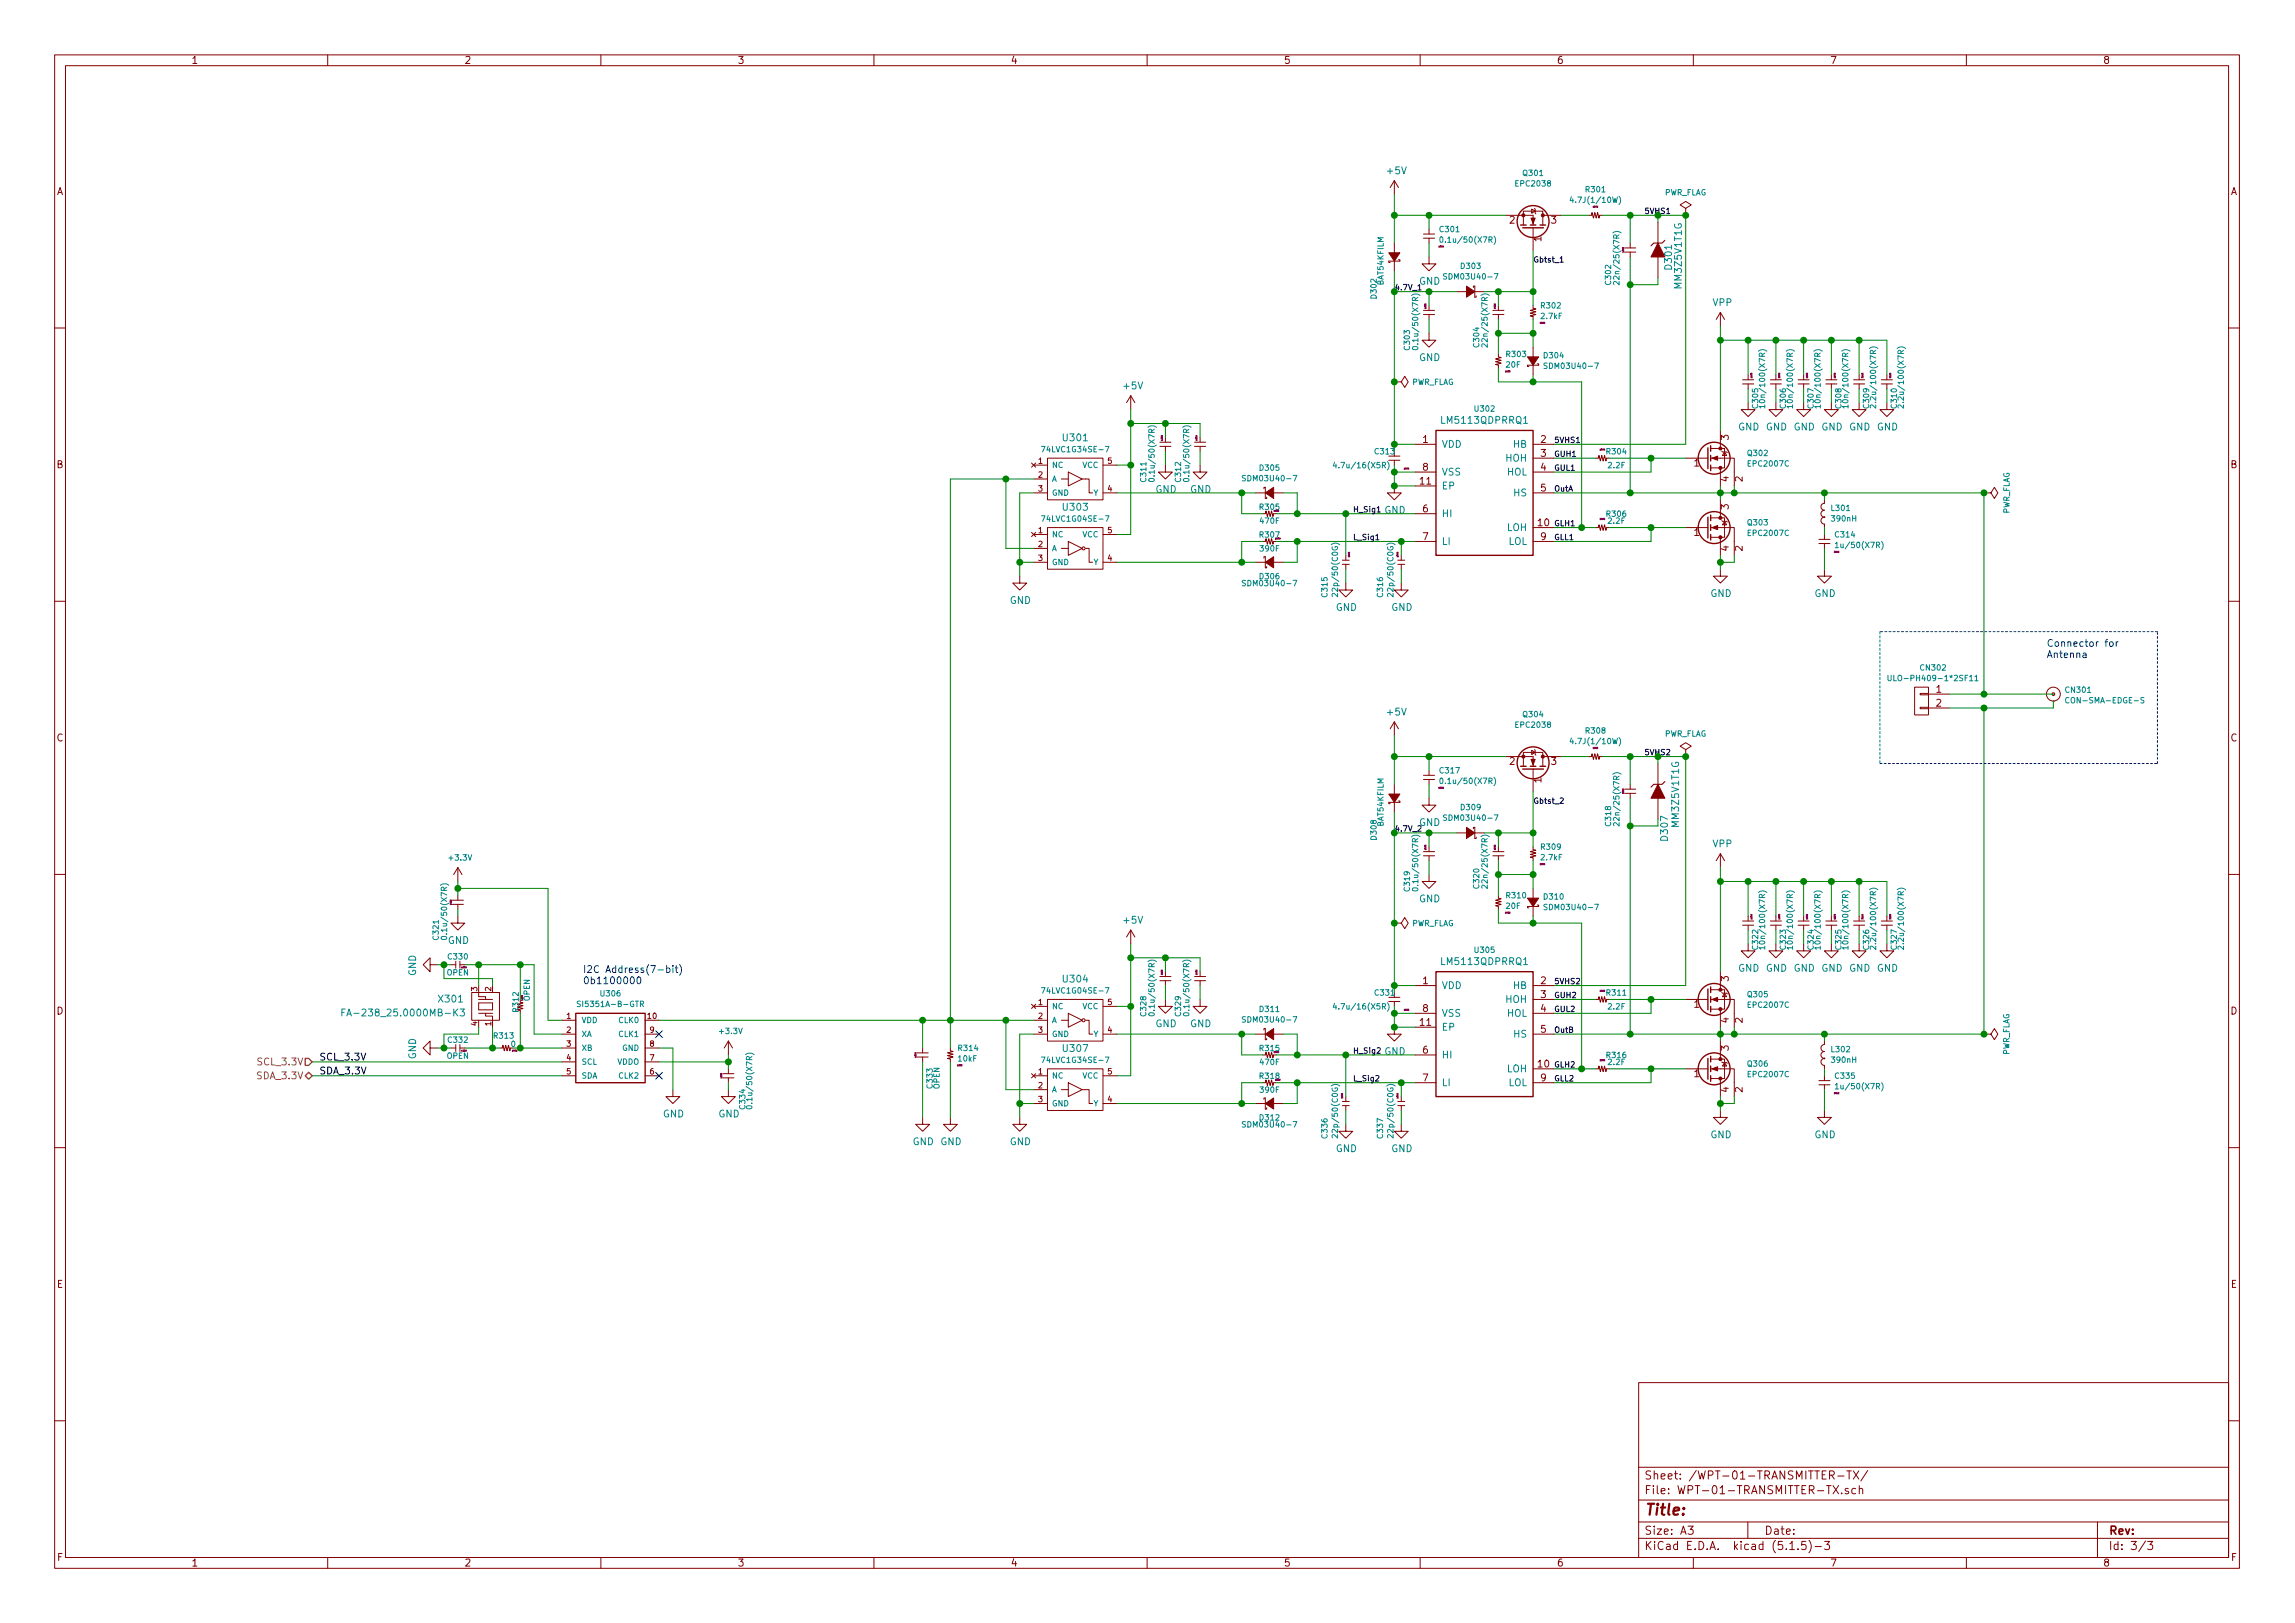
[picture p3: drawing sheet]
<svg xmlns="http://www.w3.org/2000/svg" width="420mm" height="297mm" viewBox="0 0 420 297" stroke-linecap="round" stroke-linejoin="round" font-family="sans-serif">
<defs><g id="words">
<text font-size="2.8" fill="#840000" x="301" y="277.3">Title:</text>
<g font-size="2.1" fill="#840000">
<text x="301" y="273.5">File: WPT-01-TRANSMITTER-TX.sch</text>
<text x="301" y="270.8">Sheet: /WPT-01-TRANSMITTER-TX/</text>
<text x="301" y="280.9">Size: A3</text>
<text x="323" y="280.9">Date:</text>
<text x="386" y="280.9">Rev:</text>
<text x="301" y="283.7">KiCad E.D.A. kicad (5.1.5)-3</text>
<text x="386" y="283.7">Id: 3/3</text>
</g>
<g font-size="1.8" fill="#840000">
<text x="35" y="11.7">1</text>
<text x="85" y="11.7">2</text>
<text x="135" y="11.7">3</text>
<text x="185" y="11.7">4</text>
<text x="235" y="11.7">5</text>
<text x="285" y="11.7">6</text>
<text x="335" y="11.7">7</text>
<text x="385" y="11.7">8</text>
<text x="10.4" y="35.7">A</text>
<text x="408.4" y="35.7">A</text>
<text x="276.4" y="40.9">2</text>
<text x="284" y="40.9">3</text>
<text x="282.2" y="44.2" transform="rotate(-90 282.2 44.2)">1</text>
<text x="260.5" y="81.1">1</text>
<text x="282.1" y="81.1">2</text>
<text x="282.1" y="83.6">3</text>
<text x="316.5" y="80.5" transform="rotate(-90 316.5 80.5)">3</text>
<text x="10.4" y="85.7">B</text>
<text x="260" y="88.7">11</text>
<text x="260.5" y="86.1">8</text>
<text x="282.1" y="86.1">4</text>
<text x="282.1" y="90">5</text>
<text x="310.2" y="85.4">1</text>
<text x="316.5" y="88.1" transform="rotate(-90 316.5 88.1)">4</text>
<text x="319" y="88.1" transform="rotate(-90 319 88.1)">2</text>
<text x="408.4" y="85.7">B</text>
<text x="260.5" y="93.8">6</text>
<text x="316.5" y="93.2" transform="rotate(-90 316.5 93.2)">3</text>
<text x="260.5" y="98.8">7</text>
<text x="281.6" y="96.3">10</text>
<text x="282.1" y="98.8">9</text>
<text x="310.2" y="98.1">1</text>
<text x="316.5" y="100.8" transform="rotate(-90 316.5 100.8)">4</text>
<text x="319" y="100.8" transform="rotate(-90 319 100.8)">2</text>
<text x="354.5" y="126.8">1</text>
<text x="354.5" y="129.3">2</text>
<text x="10.4" y="135.7">C</text>
<text x="408.4" y="135.7">C</text>
<text x="276.4" y="140">2</text>
<text x="282.2" y="143.3" transform="rotate(-90 282.2 143.3)">1</text>
<text x="284" y="140">3</text>
<text x="316.5" y="179.6" transform="rotate(-90 316.5 179.6)">3</text>
<text x="10.4" y="185.7">D</text>
<text x="260.5" y="180.1">1</text>
<text x="260.5" y="185.2">8</text>
<text x="282.1" y="180.1">2</text>
<text x="282.1" y="182.7">3</text>
<text x="282.1" y="185.2">4</text>
<text x="310.2" y="184.4">1</text>
<text x="408.4" y="185.7">D</text>
<text x="260" y="187.7">11</text>
<text x="282.1" y="189">5</text>
<text x="316.5" y="187.2" transform="rotate(-90 316.5 187.2)">4</text>
<text x="319" y="187.2" transform="rotate(-90 319 187.2)">2</text>
<text x="260.5" y="192.8">6</text>
<text x="260.5" y="197.9">7</text>
<text x="281.6" y="195.4">10</text>
<text x="282.1" y="197.9">9</text>
<text x="310.2" y="197.1">1</text>
<text x="316.5" y="192.3" transform="rotate(-90 316.5 192.3)">3</text>
<text x="316.5" y="199.9" transform="rotate(-90 316.5 199.9)">4</text>
<text x="319" y="199.9" transform="rotate(-90 319 199.9)">2</text>
<text x="10.4" y="235.7">E</text>
<text x="408.4" y="235.7">E</text>
<text x="10.5" y="285.7">F</text>
<text x="35" y="286.7">1</text>
<text x="85" y="286.7">2</text>
<text x="135" y="286.7">3</text>
<text x="185" y="286.7">4</text>
<text x="235" y="286.7">5</text>
<text x="285" y="286.7">6</text>
<text x="335" y="286.7">7</text>
<text x="385" y="286.7">8</text>
<text x="408.5" y="285.7">F</text>
</g>
<g font-size="1.8" fill="#008484">
<text x="254.1" y="31.9">+5V</text>
<text x="259.8" y="52.1">GND</text>
<text x="306.1" y="49.2" transform="rotate(-90 306.1 49.2)">D301</text>
<text x="307.9" y="52.7" transform="rotate(-90 307.9 52.7)">MM3Z5V1T1G</text>
<text x="313.6" y="56">VPP</text>
<text x="205.8" y="71.3">+5V</text>
<text x="259.8" y="66.1">GND</text>
<text x="264.2" y="77.6">LM5113QDPRRQ1</text>
<text x="194.7" y="80.8">U301</text>
<text x="263.9" y="82">VDD</text>
<text x="277.1" y="82">HB</text>
<text x="318.2" y="78.8">GND GND GND GND GND GND</text>
<text x="263.9" y="89.6">EP</text>
<text x="263.9" y="87">VSS</text>
<text x="275.7" y="84.5">HOH</text>
<text x="275.9" y="87">HOL</text>
<text x="194.7" y="93.5">U303</text>
<text x="211.5" y="90.2">GND</text>
<text x="217.9" y="90.2">GND</text>
<text x="253.4" y="94">GND</text>
<text x="263.9" y="94.7">HI</text>
<text x="277.2" y="90.8">HS</text>
<text x="263.9" y="99.7">LI</text>
<text x="275.9" y="97.2">LOH</text>
<text x="276.1" y="99.7">LOL</text>
<text x="184.9" y="110.5">GND</text>
<text x="244.6" y="111.8">GND</text>
<text x="254.7" y="111.8">GND</text>
<text x="313.1" y="109.3">GND</text>
<text x="332.2" y="109.3">GND</text>
<text x="254.1" y="130.9">+5V</text>
<text x="259.8" y="151.2">GND</text>
<text x="307.4" y="151.2" transform="rotate(-90 307.4 151.2)">MM3Z5V1T1G</text>
<text x="313.6" y="155.1">VPP</text>
<text x="259.8" y="165.1">GND</text>
<text x="82" y="172.8">GND</text>
<text x="205.8" y="169">+5V</text>
<text x="76.2" y="178.6" transform="rotate(-90 76.2 178.6)">GND</text>
<text x="194.7" y="179.8">U304</text>
<text x="264.2" y="176.6">LM5113QDPRRQ1</text>
<text x="318.2" y="177.8">GND GND GND GND GND GND</text>
<text x="80.4" y="183.5">X301</text>
<text x="263.9" y="181">VDD</text>
<text x="275.7" y="183.6">HOH</text>
<text x="277.1" y="181">HB</text>
<text x="64.4" y="186">FA-238_25.0000MB-K3</text>
<text x="211.5" y="188">GND</text>
<text x="217.9" y="188">GND</text>
<text x="263.9" y="188.6">EP</text>
<text x="263.9" y="186.1">VSS</text>
<text x="275.9" y="186.1">HOL</text>
<text x="277.2" y="189.9">HS</text>
<text x="76.2" y="193.9" transform="rotate(-90 76.2 193.9)">GND</text>
<text x="194.7" y="192.5">U307</text>
<text x="253.4" y="193.1">GND</text>
<text x="263.9" y="193.7">HI</text>
<text x="275.9" y="196.3">LOH</text>
<text x="263.9" y="198.8">LI</text>
<text x="276.1" y="198.8">LOL</text>
<text x="121.4" y="204.5">GND</text>
<text x="131.5" y="204.5">GND</text>
<text x="167.1" y="209.6">GND GND</text>
<text x="184.9" y="209.6">GND</text>
<text x="313.1" y="208.3">GND</text>
<text x="332.2" y="208.3">GND</text>
<text x="244.6" y="210.9">GND</text>
<text x="254.7" y="210.9">GND</text>
</g>
<g font-size="1.8" fill="#0000c2">
<text x="374.6" y="118.4">Connector for</text>
<text x="374.6" y="120.4">Antenna</text>
<text x="106.7" y="178.1">I2C Address(7-bit)</text>
<text x="106.7" y="180.1">0b1100000</text>
</g>
<text font-size="1.8" fill="#008400" x="305.4" y="153.8" transform="rotate(-90 305.4 153.8)">D307</text>
<g font-size="1.8" fill="#848400">
<text x="47.3" y="197.5">SDA_3.3V</text>
<text x="47.5" y="195">SCL_3.3V</text>
</g>
<g font-size="1.8">
<text x="58.4" y="196.6">SDA_3.3V</text>
<text x="58.4" y="194.1">SCL_3.3V</text>
</g>
<g font-size="1.4" fill="#008484">
<text x="277.6" y="34.1">EPC2038</text>
<text x="278.9" y="32.2">Q301</text>
<text x="290.4" y="35.2">R301</text>
<text x="304.6" y="35.7">PWR_FLAG</text>
<text x="288.2" y="37.1">4.7J(1/10W)</text>
<text x="263.7" y="42.5">C301</text>
<text x="264.5" y="44.4">0.1u/50(X7R)</text>
<text x="253.3" y="52.2" transform="rotate(-90 253.3 52.2)">BAT54KFILM</text>
<text x="265" y="51.1">SDM03U40-7</text>
<text x="267.6" y="49.2">D303</text>
<text x="294.9" y="52" transform="rotate(-90 294.9 52)">C302</text>
<text x="296.5" y="51.2" transform="rotate(-90 296.5 51.2)">22n/25(X7R)</text>
<text x="252" y="54.5" transform="rotate(-90 252 54.5)">D302</text>
<text x="282.2" y="58.4">2.7kF</text>
<text x="282.2" y="56.5">R302</text>
<text x="258.1" y="63.9" transform="rotate(-90 258.1 63.9)">C303</text>
<text x="259.6" y="63.1" transform="rotate(-90 259.6 63.1)">0.1u/50(X7R)</text>
<text x="270.8" y="63.4" transform="rotate(-90 270.8 63.4)">C304</text>
<text x="272.3" y="62.7" transform="rotate(-90 272.3 62.7)">22n/25(X7R)</text>
<text x="275.9" y="65.3">R303</text>
<text x="282.8" y="65.6">D304</text>
<text x="258.4" y="70.4">PWR_FLAG</text>
<text x="275.8" y="67.3">20F</text>
<text x="283.4" y="67.5">SDM03U40-7</text>
<text x="270.1" y="75.3">U302</text>
<text x="321.9" y="74.6" transform="rotate(-90 321.9 74.6)">C305</text>
<text x="323.1" y="73.8" transform="rotate(-90 323.1 73.8)">10n/100(X7R)</text>
<text x="326.9" y="74.6" transform="rotate(-90 326.9 74.6)">C306</text>
<text x="328.2" y="73.8" transform="rotate(-90 328.2 73.8)">10n/100(X7R)</text>
<text x="332" y="74.6" transform="rotate(-90 332 74.6)">C307</text>
<text x="333.3" y="73.8" transform="rotate(-90 333.3 73.8)">10n/100(X7R)</text>
<text x="337.1" y="74.6" transform="rotate(-90 337.1 74.6)">C308</text>
<text x="338.4" y="73.8" transform="rotate(-90 338.4 73.8)">10n/100(X7R)</text>
<text x="342.2" y="74.6" transform="rotate(-90 342.2 74.6)">C309</text>
<text x="343.5" y="73.7" transform="rotate(-90 343.5 73.7)">2.2u/100(X7R)</text>
<text x="347.3" y="74.6" transform="rotate(-90 347.3 74.6)">C310</text>
<text x="348.5" y="73.7" transform="rotate(-90 348.5 73.7)">2.2u/100(X7R)</text>
<text x="191.4" y="82.8">74LVC1G34SE-7</text>
<text x="251.8" y="83.1">C313</text>
<text x="294.2" y="83.1">R304</text>
<text x="320.1" y="83.5">Q302</text>
<text x="192.5" y="85.6">NC</text>
<text x="192.5" y="88.2">A</text>
<text x="198.2" y="85.6">VCC</text>
<text x="209.9" y="88.1" transform="rotate(-90 209.9 88.1)">C311</text>
<text x="211.4" y="87.3" transform="rotate(-90 211.4 87.3)">0.1u/50(X7R)</text>
<text x="216.2" y="88.1" transform="rotate(-90 216.2 88.1)">C312</text>
<text x="217.7" y="87.3" transform="rotate(-90 217.7 87.3)">0.1u/50(X7R)</text>
<text x="228.1" y="88.1">SDM03U40-7</text>
<text x="230.7" y="86.1">D305</text>
<text x="245" y="85.7">4.7u/16(X5R)</text>
<text x="294.5" y="85.7">2.2F</text>
<text x="320.2" y="85.4">EPC2007C</text>
<text x="191.4" y="95.5">74LVC1G04SE-7</text>
<text x="192.5" y="90.7">GND</text>
<text x="200.2" y="90.7">Y</text>
<text x="230.7" y="93.3">R305</text>
<text x="230.8" y="95.8">470F</text>
<text x="294.2" y="94.6">R306</text>
<text x="294.5" y="95.8">2.2F</text>
<text x="335.4" y="93.5">L301</text>
<text x="335.5" y="95.4">390nH</text>
<text x="367.9" y="94.2" transform="rotate(-90 367.9 94.2)">PWR_FLAG</text>
<text x="192.5" y="98.3">NC</text>
<text x="192.5" y="100.9">A</text>
<text x="198.2" y="98.3">VCC</text>
<text x="230.7" y="98.4">R307</text>
<text x="230.8" y="100.9">390F</text>
<text x="320.1" y="96.2">Q303</text>
<text x="320.2" y="98.1">EPC2007C</text>
<text x="336.1" y="98.4">C314</text>
<text x="336.8" y="100.3">1u/50(X7R)</text>
<text x="192.5" y="103.4">GND</text>
<text x="200.2" y="103.4">Y</text>
<text x="228.1" y="107.3">SDM03U40-7</text>
<text x="230.7" y="106">D306</text>
<text x="243" y="109.2" transform="rotate(-90 243 109.2)">C315</text>
<text x="244.9" y="108.4" transform="rotate(-90 244.9 108.4)">22p/50(C0G)</text>
<text x="253.2" y="109.2" transform="rotate(-90 253.2 109.2)">C316</text>
<text x="255.1" y="108.4" transform="rotate(-90 255.1 108.4)">22p/50(C0G)</text>
<text x="347" y="124.6">ULO-PH409-1*2SF11</text>
<text x="351.7" y="122.7">CN302</text>
<text x="278.9" y="131.3">Q304</text>
<text x="378.3" y="126.8">CN301</text>
<text x="379" y="128.7">CON-SMA-EDGE-S</text>
<text x="277.6" y="133.2">EPC2038</text>
<text x="288.2" y="136.2">4.7J(1/10W)</text>
<text x="290.4" y="134.3">R308</text>
<text x="304.6" y="134.8">PWR_FLAG</text>
<text x="263.7" y="141.5">C317</text>
<text x="264.5" y="143.5">0.1u/50(X7R)</text>
<text x="267.6" y="148.3">D309</text>
<text x="252" y="153.6" transform="rotate(-90 252 153.6)">D308</text>
<text x="253.3" y="151.2" transform="rotate(-90 253.3 151.2)">BAT54KFILM</text>
<text x="265" y="150.2">SDM03U40-7</text>
<text x="282.2" y="155.5">R309</text>
<text x="294.9" y="151.1" transform="rotate(-90 294.9 151.1)">C318</text>
<text x="296.5" y="150.3" transform="rotate(-90 296.5 150.3)">22n/25(X7R)</text>
<text x="82.3" y="157.5">+3.3V</text>
<text x="272.3" y="161.7" transform="rotate(-90 272.3 161.7)">22n/25(X7R)</text>
<text x="282.2" y="157.4">2.7kF</text>
<text x="258.1" y="163" transform="rotate(-90 258.1 163)">C319</text>
<text x="259.6" y="162.2" transform="rotate(-90 259.6 162.2)">0.1u/50(X7R)</text>
<text x="270.8" y="162.5" transform="rotate(-90 270.8 162.5)">C320</text>
<text x="275.8" y="166.3">20F</text>
<text x="275.9" y="164.4">R310</text>
<text x="282.8" y="164.6">D310</text>
<text x="283.4" y="166.6">SDM03U40-7</text>
<text x="80.3" y="171.9" transform="rotate(-90 80.3 171.9)">C321</text>
<text x="81.8" y="171.1" transform="rotate(-90 81.8 171.1)">0.1u/50(X7R)</text>
<text x="258.4" y="169.5">PWR_FLAG</text>
<text x="321.9" y="173.7" transform="rotate(-90 321.9 173.7)">C322</text>
<text x="323.1" y="172.8" transform="rotate(-90 323.1 172.8)">10n/100(X7R)</text>
<text x="326.9" y="173.7" transform="rotate(-90 326.9 173.7)">C323</text>
<text x="328.2" y="172.8" transform="rotate(-90 328.2 172.8)">10n/100(X7R)</text>
<text x="332" y="173.7" transform="rotate(-90 332 173.7)">C324</text>
<text x="333.3" y="172.8" transform="rotate(-90 333.3 172.8)">10n/100(X7R)</text>
<text x="337.1" y="173.7" transform="rotate(-90 337.1 173.7)">C325</text>
<text x="338.4" y="172.8" transform="rotate(-90 338.4 172.8)">10n/100(X7R)</text>
<text x="342.2" y="173.7" transform="rotate(-90 342.2 173.7)">C326</text>
<text x="343.5" y="172.8" transform="rotate(-90 343.5 172.8)">2.2u/100(X7R)</text>
<text x="347.3" y="173.7" transform="rotate(-90 347.3 173.7)">C327</text>
<text x="348.5" y="172.8" transform="rotate(-90 348.5 172.8)">2.2u/100(X7R)</text>
<text x="81.8" y="178.5">OPEN</text>
<text x="82.1" y="175.6">C330</text>
<text x="270.1" y="174.4">U305</text>
<text x="94.9" y="185.1" transform="rotate(-90 94.9 185.1)">R312</text>
<text x="97" y="183.2" transform="rotate(-90 97 183.2)">OPEN</text>
<text x="106.5" y="184.3">SI5351A-B-GTR</text>
<text x="110.1" y="182.4">U306</text>
<text x="191.4" y="181.8">74LVC1G04SE-7</text>
<text x="192.5" y="184.7">NC</text>
<text x="198.2" y="184.7">VCC</text>
<text x="209.9" y="185.9" transform="rotate(-90 209.9 185.9)">C328</text>
<text x="211.4" y="185.1" transform="rotate(-90 211.4 185.1)">0.1u/50(X7R)</text>
<text x="216.2" y="185.9" transform="rotate(-90 216.2 185.9)">C329</text>
<text x="217.7" y="185.1" transform="rotate(-90 217.7 185.1)">0.1u/50(X7R)</text>
<text x="230.7" y="185.2">D311</text>
<text x="245" y="184.7">4.7u/16(X5R)</text>
<text x="251.8" y="182.2">C331</text>
<text x="294.2" y="182.2">R311</text>
<text x="294.5" y="184.7">2.2F</text>
<text x="320.1" y="182.5">Q305</text>
<text x="320.2" y="184.4">EPC2007C</text>
<text x="82.1" y="190.8">C332</text>
<text x="90.5" y="190.1">R313</text>
<text x="93.6" y="191.6">0</text>
<text x="106.4" y="187.2">VDD</text>
<text x="106.4" y="189.8">XA</text>
<text x="113.4" y="187.2">CLK0</text>
<text x="113.4" y="189.8">CLK1</text>
<text x="131.9" y="189.2">+3.3V</text>
<text x="192.5" y="187.2">A</text>
<text x="192.5" y="189.8">GND</text>
<text x="200.2" y="189.8">Y</text>
<text x="228.1" y="187.1">SDM03U40-7</text>
<text x="81.8" y="193.8">OPEN</text>
<text x="106.4" y="192.3">XB</text>
<text x="106.4" y="194.9">SCL</text>
<text x="106.4" y="197.4">SDA</text>
<text x="113" y="194.9">VDDO</text>
<text x="113.4" y="197.4">CLK2</text>
<text x="113.9" y="192.3">GND</text>
<text x="175.5" y="194.3">10kF</text>
<text x="175.6" y="192.3">R314</text>
<text x="191.4" y="194.5">74LVC1G34SE-7</text>
<text x="192.5" y="197.4">NC</text>
<text x="198.2" y="197.4">VCC</text>
<text x="230.7" y="192.4">R315</text>
<text x="230.7" y="197.4">R318</text>
<text x="230.8" y="194.9">470F</text>
<text x="294.2" y="193.6">R316</text>
<text x="294.5" y="194.9">2.2F</text>
<text x="320.1" y="195.2">Q306</text>
<text x="320.2" y="197.1">EPC2007C</text>
<text x="335.4" y="192.6">L302</text>
<text x="335.5" y="194.5">390nH</text>
<text x="336.1" y="197.4">C335</text>
<text x="367.9" y="193.2" transform="rotate(-90 367.9 193.2)">PWR_FLAG</text>
<text x="136.4" y="202.9" transform="rotate(-90 136.4 202.9)">C334</text>
<text x="137.7" y="202.1" transform="rotate(-90 137.7 202.1)">0.1u/50(X7R)</text>
<text x="170.7" y="199.1" transform="rotate(-90 170.7 199.1)">C333</text>
<text x="172" y="199.3" transform="rotate(-90 172 199.3)">OPEN</text>
<text x="192.5" y="199.9">A</text>
<text x="192.5" y="202.5">GND</text>
<text x="200.2" y="202.5">Y</text>
<text x="230.8" y="200">390F</text>
<text x="336.8" y="199.4">1u/50(X7R)</text>
<text x="228.1" y="206.3">SDM03U40-7</text>
<text x="230.7" y="205.1">D312</text>
<text x="243" y="208.2" transform="rotate(-90 243 208.2)">C336</text>
<text x="244.9" y="207.5" transform="rotate(-90 244.9 207.5)">22p/50(C0G)</text>
<text x="253.2" y="208.2" transform="rotate(-90 253.2 208.2)">C337</text>
<text x="255.1" y="207.5" transform="rotate(-90 255.1 207.5)">22p/50(C0G)</text>
</g>
<g font-size="1.4">
<text x="301" y="39.2">5VHS1</text>
<text x="255.3" y="53.1">4.7V_1</text>
<text x="280.7" y="48">Gbtst_1</text>
<text x="284.5" y="81.1">5VHS1</text>
<text x="284.5" y="83.6">GUH1</text>
<text x="284.5" y="90">OutA</text>
<text x="284.5" y="86.1">GUL1</text>
<text x="247.6" y="93.8">H_Sig1</text>
<text x="247.6" y="98.8">L_Sig1</text>
<text x="284.5" y="98.8">GLL1</text>
<text x="284.5" y="96.3">GLH1</text>
<text x="301" y="138.2">5VHS2</text>
<text x="280.7" y="147.1">Gbtst_2</text>
<text x="255.3" y="152.2">4.7V_2</text>
<text x="284.5" y="185.2">GUL2</text>
<text x="284.5" y="182.7">GUH2</text>
<text x="284.5" y="180.1">5VHS2</text>
<text x="284.5" y="189">OutB</text>
<text x="247.6" y="192.8">H_Sig2</text>
<text x="247.6" y="197.9">L_Sig2</text>
<text x="284.5" y="195.4">GLH2</text>
<text x="284.5" y="197.9">GLL2</text>
</g>
<g font-size="1.4" fill="#840000">
<text x="190.1" y="84.9">1</text>
<text x="190.1" y="87.4">2</text>
<text x="190.1" y="90">3</text>
<text x="202.8" y="90">4</text>
<text x="202.8" y="84.9">5</text>
<text x="190.1" y="97.6">1</text>
<text x="190.1" y="100.1">2</text>
<text x="202.8" y="97.6">5</text>
<text x="190.1" y="102.7">3</text>
<text x="202.8" y="102.7">4</text>
<text x="87.4" y="181.4" transform="rotate(-90 87.4 181.4)">3</text>
<text x="89.9" y="181.4" transform="rotate(-90 89.9 181.4)">2</text>
<text x="190.1" y="183.9">1</text>
<text x="202.8" y="183.9">5</text>
<text x="87.4" y="187.7" transform="rotate(-90 87.4 187.7)">4</text>
<text x="89.9" y="187.7" transform="rotate(-90 89.9 187.7)">1</text>
<text x="103.8" y="186.5">1</text>
<text x="103.8" y="189">2</text>
<text x="103.8" y="191.6">3</text>
<text x="118.6" y="186.5">10</text>
<text x="119" y="191.6">8</text>
<text x="119" y="189">9</text>
<text x="190.1" y="186.5">2</text>
<text x="190.1" y="189">3</text>
<text x="202.8" y="189">4</text>
<text x="103.8" y="194.1">4</text>
<text x="103.8" y="196.6">5</text>
<text x="119" y="196.6">6</text>
<text x="119" y="194.1">7</text>
<text x="190.1" y="196.6">1</text>
<text x="202.8" y="196.6">5</text>
<text x="190.1" y="199.2">2</text>
<text x="190.1" y="201.7">3</text>
<text x="202.8" y="201.7">4</text>
</g>
<g font-size=".4" fill="#840084">
<text x="291.7" y="38">1005</text>
<text x="263.5" y="45.3">1005</text>
<text x="297.3" y="46.1" transform="rotate(-90 297.3 46.1)">1005</text>
<text x="261.1" y="56.4" transform="rotate(-90 261.1 56.4)">1005</text>
<text x="273.8" y="56.4" transform="rotate(-90 273.8 56.4)">1005</text>
<text x="282" y="59.2">1005</text>
<text x="275.7" y="68.1">1005</text>
<text x="320.8" y="69.1" transform="rotate(-90 320.8 69.1)">1608</text>
<text x="325.9" y="69.1" transform="rotate(-90 325.9 69.1)">1608</text>
<text x="331" y="69.1" transform="rotate(-90 331 69.1)">1608</text>
<text x="336" y="69.1" transform="rotate(-90 336 69.1)">1608</text>
<text x="341.1" y="69.1" transform="rotate(-90 341.1 69.1)">3225</text>
<text x="346.2" y="69.1" transform="rotate(-90 346.2 69.1)">3225</text>
<text x="212.9" y="80.6" transform="rotate(-90 212.9 80.6)">1005</text>
<text x="219.2" y="80.6" transform="rotate(-90 219.2 80.6)">1005</text>
<text x="293" y="82.4">1005</text>
<text x="257.1" y="85.9">1005</text>
<text x="233.3" y="93.6">1608</text>
<text x="293" y="95.1">1005</text>
<text x="233.6" y="98.7">1608</text>
<text x="247.1" y="101.9" transform="rotate(-90 247.1 101.9)">1005</text>
<text x="256" y="101.9" transform="rotate(-90 256 101.9)">1005</text>
<text x="335.9" y="101.2">2012</text>
<text x="291.7" y="137">1005</text>
<text x="263.5" y="144.3">1005</text>
<text x="297.3" y="145.2" transform="rotate(-90 297.3 145.2)">1005</text>
<text x="261.1" y="155.5" transform="rotate(-90 261.1 155.5)">1005</text>
<text x="273.8" y="155.5" transform="rotate(-90 273.8 155.5)">1005</text>
<text x="282" y="158.3">1005</text>
<text x="82.7" y="165.5" transform="rotate(-90 82.7 165.5)">1005</text>
<text x="275.7" y="167.2">1005</text>
<text x="320.8" y="168.2" transform="rotate(-90 320.8 168.2)">1608</text>
<text x="325.9" y="168.2" transform="rotate(-90 325.9 168.2)">1608</text>
<text x="331" y="168.2" transform="rotate(-90 331 168.2)">1608</text>
<text x="336" y="168.2" transform="rotate(-90 336 168.2)">1608</text>
<text x="341.1" y="168.2" transform="rotate(-90 341.1 168.2)">3225</text>
<text x="346.2" y="168.2" transform="rotate(-90 346.2 168.2)">3225</text>
<text x="84.6" y="177.2">1005</text>
<text x="212.9" y="178.3" transform="rotate(-90 212.9 178.3)">1005</text>
<text x="219.2" y="178.3" transform="rotate(-90 219.2 178.3)">1005</text>
<text x="95.7" y="183" transform="rotate(-90 95.7 183)">1005</text>
<text x="257.1" y="185">1005</text>
<text x="293" y="181.5">1005</text>
<text x="84.6" y="192.4">1005</text>
<text x="93.9" y="192.4">1005</text>
<text x="132.2" y="197.3" transform="rotate(-90 132.2 197.3)">1005</text>
<text x="167.8" y="193.5" transform="rotate(-90 167.8 193.5)">1005</text>
<text x="175.3" y="195.1">1005</text>
<text x="233.3" y="192.7">1608</text>
<text x="233.6" y="197.8">1608</text>
<text x="293" y="194.2">1005</text>
<text x="245.8" y="201" transform="rotate(-90 245.8 201)">1005</text>
<text x="256" y="201" transform="rotate(-90 256 201)">1005</text>
<text x="335.9" y="200.2">2012</text>
</g>
</g></defs>
<g fill="none" stroke="#840000" stroke-width=".18">
<path d="M10 10h400v277h-400zM12 12h396v273.1h-396zM60 10v2M110 10v2M160 10v2M210 10v2M260 10v2M310 10v2M360 10v2M255.3 33.1l-.8 1.2M255.3 33.1v2.5M255.3 33.1l.7 1.2"/>
<path d="M275.6 39.4h5.1v1.8M280.4 38.3l.7 .3-.7 .4zM280.9 38.1l.2 .2v.7l.1 .2M282.4 39.4v-.8h-3.5v2.6M282.4 39.4v1.8M282.4 39.4h3.3M290.8 39.4h.5l.2-.5 .2 1 .3-1 .2 1 .3-1 .2 1 .2-.5h.5M308.6 38.1l1-.6-1-.6-1 .6 1 .6v1.3M308.6 39.4h.1M255.3 44.5v1.8M255.3 47.8v1.8M256 47.5h.3v.3h-2v.2h.2"/>
<path d="M260.6 57.6h2M260.6 56.8h2M260.6 43.6h2M260.6 42.8h2M261.6 47v1.3h1.3l-1.3 1.3-1.3-1.3h1.3M261.6 41.9v.9M261.6 43.6v.9M261.6 55.9v.9M261.6 57.6v.9M266.7 53.4h1.8M269.7 52.6v-.2h.3v2h.3v-.3M270 53.4h1.8"/>
<path d="M273.3 57.6h2M273.3 56.8h2M274.3 55.9v.9M274.3 57.6v.9M280.7 55.9v.5l.5 .2-1 .2 1 .3-1 .2 1 .3-1 .2 .5 .1v.6M280.7 41.7v4.1M297.4 46.1h2.1M297.4 45.4h2.1M298.4 44.5v.9M298.4 46.1v.9M303.5 40.7v3.8M303.5 47v3.8"/>
<path d="M315 57.2v2.5M315 57.2l-.8 1.3M315 57.2l.7 1.3M10 60h2M207 72.4l-.8 1.3M207 72.4v2.6M207 72.4l.8 1.3M255.3 69.9h1.2l.7-1 .6 1-.6 1-.7-1M255.3 69.9h.1M261.6 61v1.3h1.3l-1.3 1.2-1.3-1.2h1.3M274.3 64.8v.5l.5 .1-1 .3 1 .2-1 .3 1 .3-1 .2 .5 .1v.5M280.7 63.5v1.8"/>
<path d="M280.7 66.8v1.8M281.4 66.6h.3v.2h-2v.3h.2M315 78.8v3.3M319 70.3h2.1M319 69.5h2.1M320 73.7v1.3h1.3l-1.3 1.2-1.2-1.2h1.2M320 68.6v.9M320 70.3v.9M324.1 70.3h2M324.1 69.5h2M325.1 73.7v1.3h1.3l-1.3 1.2-1.3-1.2h1.3M325.1 68.6v.9"/>
<path d="M325.1 70.3v.9M329.2 70.3h2M329.2 69.5h2M330.2 73.7v1.3h1.3l-1.3 1.2-1.3-1.2h1.3M330.2 68.6v.9M330.2 70.3v.9M334.3 70.3h2M334.3 69.5h2M335.3 73.7v1.3h1.2l-1.2 1.2-1.3-1.2h1.3M335.3 68.6v.9M335.3 70.3v.9M339.3 70.3h2.1"/>
<path d="M339.3 69.5h2.1M340.4 73.7v1.3h1.2l-1.2 1.2-1.3-1.2h1.3M340.4 68.6v.9M340.4 70.3v.9M344.4 70.3h2.1M344.4 69.5h2.1M345.4 73.7v1.3h1.3l-1.3 1.2-1.2-1.2h1.2M345.4 68.6v.9M345.4 70.3v.9M408 60h2M188.8 84.7l.8 .8M188.8 97.4l.8 .8"/>
<path d="M189.2 87.7h2.6M189.2 85.1h2.6M189.2 90.2h2.6M189.2 97.8h2.6M189.6 84.7l-.8 .8M189.6 97.4l-.8 .8M191.8 83.9h10.1v7.6h-10.1zM191.8 96.6h10.1v7.6h-10.1zM194.3 87.7h1.3M195.6 86.4l2.5 1.3-2.5 1.2zM195.6 99.1l2.5 1.3-2.5 1.2zM198.1 87.7h1.3v2.5h.6"/>
<path d="M201.9 85.1h2.6M201.9 90.2h2.6M201.9 97.8h2.6M212.3 81.7h2.1M212.3 80.9h2.1M213.4 85.1v1.3h1.2l-1.2 1.3-1.3-1.3h1.3M213.4 80v.9M213.4 81.7v.9M218.7 81.7h2M218.7 80.9h2M219.7 85.1v1.3h1.3l-1.3 1.3-1.3-1.3h1.3M219.7 80v.9"/>
<path d="M219.7 81.7v.9M229.9 90.2h1.7M231.1 94h.5l.2-.5 .2 1 .3-1 .2 1 .3-1 .2 1 .2-.5h.5M231.1 99.1h.5l.2-.5 .2 1 .3-1 .2 1 .3-1 .2 1 .2-.5h.5M231.4 89.4v-.2h.2v2h.3v-.2M233.2 90.2h1.7M254.3 84.2h2M254.3 83.5h2M255.3 88.9v1.3h1.2l-1.2 1.3-1.3-1.3h1.3M255.3 84.2v.9M259.1 81.3h3.8M259.1 88.9h3.8"/>
<path d="M259.1 86.4h3.8M259.1 94h3.8M259.1 99.1h3.8M280.7 90.2h3.8M280.7 81.3h3.8M280.7 96.6h3.8M280.7 83.9h3.8M280.7 86.4h3.8M280.7 99.1h3.8M292.1 83.9h.5l.1-.6 .3 1.1 .2-1.1 .3 1.1 .3-1.1 .2 1.1 .1-.5h.5M292.1 96.6h.5l.1-.6 .3 1.1 .2-1.1 .3 1.1 .3-1.1 .2 1.1 .1-.5h.5M308.6 96.6h4.1"/>
<path d="M308.6 83.9h4.1M313.2 83.9h4.3v5M313.2 96.6h4.3v5M313.2 85.6h1.8M313.2 82.1h1.8M313.2 98.3h1.8M313.2 94.8h1.8M315 82.1h.7v3.5h-.7M315 94.8h.7v3.5h-.7M315 85.6v3.3M315 91.5v3.3M315 98.3v3.3"/>
<path d="M315.2 82.6l.1 .1h.8l.1 .1M315.2 95.3l.1 .1h.8l.1 .1M315.7 82.7l.4 .6h-.8zM315.7 95.4l.4 .6h-.8zM333 99.5h2M333 98.7h2M334 91.5v.6a.63 .63 0 0 0-.6 .6 .63 .63 0 0 0 .6 .7 .63 .63 0 0 0-.6 .6 .63 .63 0 0 0 .6 .7 .63 .63 0 0 0-.6 .6 .63 .63 0 0 0 .6 .6v.7M334 97.8v.9M334 99.5v.9M363.2 90.2h1.3l.6-1 .7 1-.7 1-.6-1M363.2 90.2h.1M10 110h2"/>
<path d="M186.7 105.4v1.3h1.3l-1.3 1.3-1.3-1.3h1.3M189.2 100.4h2.6M189.2 102.9h2.6M194.3 100.4h1.3M198.8 100.4h.6v2.5h.6M201.9 102.9h2.6M229.9 102.9h1.7M231.4 102.1v-.2h.2v2h.3v-.2M233.2 102.9h1.7M245.7 102.5h1.3M245.7 103.3h1.3M246.4 106.7v1.3h1.2l-1.2 1.3-1.3-1.3h1.3"/>
<path d="M246.4 101.6v.9M246.4 103.3v.9M255.9 102.5h1.3M255.9 103.3h1.3M256.5 106.7v1.3h1.3l-1.3 1.3-1.2-1.3h1.2M256.5 101.6v.9M256.5 103.3v.9M315 104.2v1.2h1.2l-1.2 1.3-1.3-1.3h1.3M334 104.2v1.2h1.3l-1.3 1.3-1.3-1.3h1.3M408 110h2M255.3 132.1v2.6M255.3 132.1l-.8 1.3"/>
<path d="M255.3 132.1l.7 1.3M275.6 138.5h5.1v1.7M280.4 137.3l.7 .4-.7 .4zM280.9 137.2l.2 .1v.8l.1 .1M282.4 138.5v-.8h-3.5v2.5M282.4 138.5h3.3M282.4 138.5v1.7M290.8 138.5h.5l.2-.5 .2 1 .3-1 .2 1 .3-1 .2 1 .2-.5h.5M303.5 139.7v3.8M308.6 137.2l1-.6-1-.7-1 .7 1 .6v1.3M308.6 138.5h.1M350.5 125.8h2.6v5h-2.6z"/>
<path d="M351.5 129.4h1.6v.3h-1.6zM351.5 126.9h1.6v.3h-1.6zM353.1 127h3.8M353.1 129.6h3.8M375.9 127h.1M375.9 128.3h.1M83.8 158.8v2.5M83.8 158.8l-.7 1.3M83.8 158.8l.8 1.3M255.3 143.5v1.8M255.3 146.8v1.8M256 146.6h.3v.2h-2v.3h.2"/>
<path d="M260.6 142.7h2M260.6 141.9h2M260.6 156.6h2M260.6 155.9h2M261.6 146.1v1.3h1.3l-1.3 1.2-1.3-1.2h1.3M261.6 141v.9M261.6 142.7v.8M261.6 155v.9M261.6 156.6v.9M266.7 152.4h1.8M269.7 151.7v-.3h.3v2.1h.3v-.3M270 152.4h1.8"/>
<path d="M273.3 156.6h2M273.3 155.9h2M274.3 155v.9M274.3 156.6v.9M280.7 155v.5l.5 .1-1 .3 1 .2-1 .3 1 .2-1 .3 .5 .1v.5M280.7 140.8v4M297.4 145.2h2.1M297.4 144.4h2.1M298.4 143.5v.9M298.4 145.2v.9M303.5 146.1v3.8M315 156.2v2.6"/>
<path d="M315 156.2l-.8 1.3M315 156.2l.7 1.3M10 160h2M78.7 176.6v-1.3l-1.2 1.3 1.2 1.2v-1.2h1.3M82.5 176.6h.9M82.8 165.5h2M82.8 164.8h2M83.4 175.9v1.3M83.8 167.7v1.2h1.3l-1.3 1.3-1.3-1.3h1.3M83.8 163.9v.9M83.8 165.5v.9M84.2 175.9v1.3"/>
<path d="M84.2 176.6h.9M207 170.2v2.6M207 170.2l-.8 1.3M207 170.2l.8 1.3M212.3 179.5h2.1M212.3 178.7h2.1M213.4 177.8v.9M213.4 179.5v.9M218.7 179.5h2M218.7 178.7h2M219.7 177.8v.9M219.7 179.5v.9"/>
<path d="M255.3 168.9h1.2l.7-1 .6 1-.6 1.1-.7-1.1M255.3 168.9h.1M261.6 160.1v1.2h1.3l-1.3 1.3-1.3-1.3h1.3M274.3 163.9v.5l.5 .1-1 .3 1 .2-1 .3 1 .2-1 .3 .5 .1v.5M280.7 162.6v1.8M280.7 165.9v1.8M281.4 165.6h.3v.3h-2v.3h.2M315 177.8v3.3M319 169.3h2.1M319 168.6h2.1M320 172.8v1.2h1.3l-1.3 1.3-1.2-1.3h1.2M320 167.7v.9"/>
<path d="M320 169.3v.9M324.1 169.3h2M324.1 168.6h2M325.1 172.8v1.2h1.3l-1.3 1.3-1.3-1.3h1.3M325.1 167.7v.9M325.1 169.3v.9M329.2 169.3h2M329.2 168.6h2M330.2 172.8v1.2h1.3l-1.3 1.3-1.3-1.3h1.3M330.2 167.7v.9M330.2 169.3v.9M334.3 169.3h2"/>
<path d="M334.3 168.6h2M335.3 172.8v1.2h1.2l-1.2 1.3-1.3-1.3h1.3M335.3 167.7v.9M335.3 169.3v.9M339.3 169.3h2.1M339.3 168.6h2.1M340.4 172.8v1.2h1.2l-1.2 1.3-1.3-1.3h1.3M340.4 167.7v.9M340.4 169.3v.9M344.4 169.3h2.1M344.4 168.6h2.1M345.4 172.8v1.2h1.3l-1.3 1.3-1.2-1.3h1.2"/>
<path d="M345.4 167.7v.9M345.4 169.3v.9M408 160h2M78.7 191.8v-1.3l-1.2 1.3 1.2 1.3v-1.3h1.3M82.5 191.8h.9M83.4 191.2v1.2M84.2 191.8h.9M84.2 191.2v1.2M86.4 181.6h5v5.1h-5zM87.6 181.6v.8h1.3v.5M87.6 182.9h2.6M87.6 185.5h2.6"/>
<path d="M87.6 183.6h2.6v1.2h-2.6zM88.9 185.5v.5h1.3v2M91.4 191.8h.5l.2-.5 .2 1 .3-1 .2 1 .3-1 .2 1 .2-.5M95.2 183.4l.6 .2-1.1 .2 1.1 .3-1.1 .2 1.1 .3-1.1 .2 .5 .1M102.9 196.9h2.5M102.9 186.7h2.5M102.9 189.3h2.5M102.9 191.8h2.5M102.9 194.3h2.5M118.1 196.9h2.5M118.1 186.7h2.5M118.1 189.3h2.5"/>
<path d="M118.1 191.8h2.5M118.1 194.3h2.5M123.2 199.4v1.3h1.3l-1.3 1.3-1.3-1.3h1.3M132.3 197.3h2.1M132.3 196.5h2.1M133.3 199.4v1.3h1.3l-1.3 1.3-1.2-1.3h1.2M133.3 190.5v2.6M133.3 195.6v.9M133.3 197.3v.9M133.3 190.5l-.7 1.3M133.3 190.5l.8 1.3M167.9 193.5h2"/>
<path d="M167.9 192.7h2M168.9 191.8v.9M168.9 193.5v.8M174 191.8v.5l.5 .1-1 .3 1 .2-1 .3 1 .3-1 .2 .5 .1v.5M188.8 196.5l.8 .8M188.8 183.8l.8 .8M189.2 199.4h2.6M189.2 196.9h2.6M189.2 186.7h2.6M189.2 184.2h2.6M189.2 189.3h2.6M189.6 196.5l-.8 .8"/>
<path d="M189.6 183.8l-.8 .8M191.8 195.6h10.1v7.6h-10.1zM191.8 182.9h10.1v7.6h-10.1zM194.3 199.4h1.3M194.3 186.7h1.3M195.6 198.2l2.5 1.2-2.5 1.3zM195.6 185.5l2.5 1.2-2.5 1.3zM198.1 199.4h1.3v2.6h.6M198.8 186.7h.6v2.6h.6M201.9 196.9h2.6M201.9 184.2h2.6M201.9 189.3h2.6"/>
<path d="M213.4 182.9v1.3h1.2l-1.2 1.3-1.3-1.3h1.3M219.7 182.9v1.3h1.3l-1.3 1.3-1.3-1.3h1.3M229.9 189.3h1.7M231.1 193.1h.5l.2-.5 .2 1 .3-1 .2 1 .3-1 .2 1 .2-.5h.5M231.1 198.2h.5l.2-.6 .2 1.1 .3-1.1 .2 1.1 .3-1.1 .2 1.1 .2-.5h.5M231.4 188.5v-.2h.2v2h.3v-.3M233.2 189.3h1.7M254.3 183.3h2M254.3 182.5h2M255.3 188v1.3h1.2l-1.2 1.2-1.3-1.2h1.3M255.3 183.3v.9M259.1 180.4h3.8"/>
<path d="M259.1 188h3.8M259.1 185.5h3.8M259.1 193.1h3.8M259.1 198.2h3.8M280.7 189.3h3.8M280.7 180.4h3.8M280.7 195.6h3.8M280.7 182.9h3.8M280.7 185.5h3.8M280.7 198.2h3.8M292.1 182.9h.5l.1-.5 .3 1 .2-1 .3 1 .3-1 .2 1 .1-.5h.5M292.1 195.6h.5l.1-.5 .3 1 .2-1 .3 1 .3-1 .2 1 .1-.5h.5"/>
<path d="M308.6 195.6h4.1M308.6 182.9h4.1M313.2 182.9h4.3v5.1M313.2 195.6h4.3v5.1M313.2 184.7h1.8M313.2 181.1h1.8M313.2 197.4h1.8M313.2 193.8h1.8M315 181.1h.7v3.6h-.7M315 193.8h.7v3.6h-.7M315 184.7v3.3M315 190.5v3.3"/>
<path d="M315 197.4v3.3M315.2 181.6l.1 .2h.8l.1 .1M315.2 194.3l.1 .2h.8l.1 .1M315.7 181.8l.4 .6h-.8zM315.7 194.5l.4 .6h-.8zM333 198.5h2M333 197.8h2M334 190.5v.7a.63 .63 0 0 0-.6 .6 .63 .63 0 0 0 .6 .6 .63 .63 0 0 0-.6 .7 .63 .63 0 0 0 .6 .6 .63 .63 0 0 0-.6 .6 .63 .63 0 0 0 .6 .7v.6M334 196.9v.9M334 198.5v.9M363.2 189.3h1.3l.6-1 .7 1-.7 1-.6-1M363.2 189.3h.1"/>
<path d="M10 210h2M168.9 204.5v1.3h1.3l-1.3 1.2-1.3-1.2h1.3M174 204.5v1.3h1.3l-1.3 1.2-1.3-1.2h1.3M186.7 204.5v1.3h1.3l-1.3 1.2-1.3-1.2h1.3M189.2 202h2.6M201.9 202h2.6M229.9 202h1.7M231.4 201.2v-.2h.2v2h.3v-.3M233.2 202h1.7M245.7 201.6h1.3M245.7 202.3h1.3M246.4 205.8v1.2h1.2l-1.2 1.3-1.3-1.3h1.3"/>
<path d="M246.4 200.7v.9M246.4 202.3v.9M255.9 201.6h1.3M255.9 202.3h1.3M256.5 205.8v1.2h1.3l-1.3 1.3-1.2-1.3h1.2M256.5 200.7v.9M256.5 202.3v.9M315 203.2v1.3h1.2l-1.2 1.3-1.3-1.3h1.3M334 203.2v1.3h1.3l-1.3 1.3-1.3-1.3h1.3M408 210h2M300 253h108v32.1h-108zM10 260h2"/>
<path d="M300 278.5h108M300 274.5h108M300 268.5h108M309 279.3h1l-.5 .6 .4 .1v.7l-.2 .1-.7-.1M320 278.5v3M335.6 271.9l1 1.5M336.4 270.1h1.2M336.6 271.9l-1 1.5M337.2 273.3v.1M338.1 269.2h.8M338.4 272.5a.37 .37 0 0 0-.6 .1l.1 .2 .5 .2 .1 .1-.3 .3-.4-.1M338.5 269.2v1.5"/>
<path d="M339.3 269.2l1 1.5M339.7 272.5l-.4-.1-.3 .3 .1 .6 .2 .1 .4-.1M340.3 269.2l-1 1.5M340.4 272.5a.37 .37 0 0 1 .6 .1v.8M340.4 271.9v1.5M341.9 269.1l-1.2 2M384 278.5v6.6M408 260h2M60 285.1v1.9M110 285.1v1.9M160 285.1v1.9M210 285.1v1.9"/>
<path d="M260 285.1v1.9M300 281.5h108M310 285.1v1.9M327.7 283.6h.8M329.2 283.5v.1M330.6 282.1h-.7l-.1 .7 .2-.1h.5l.2 .3-.1 .5-.2 .1-.6-.1M331.2 281.9a1.71 1.71 0 0 1 0 2.3M332.3 283h1.2M334 282.1h.9l-.5 .6 .5 .1v.7l-.2 .1-.7-.1M360 285.1v1.9M392.8 282l-1.3 2M393.2 282.1h.9l-.5 .6 .4 .1v.7l-.2 .1-.6-.1"/>
<circle cx="198.4" cy="100.4" r=".28"/>
<circle cx="375.9" cy="127" r=".25"/>
<circle cx="375.9" cy="127" r="1.27"/>
<circle cx="198.4" cy="186.7" r=".28"/>
</g>
<g fill="none" stroke="#008484" stroke-width=".18">
<path d="M287.7 36l-.2 .7h.6M296.4 35.9a1.2 1.2 0 0 1 0 1.6M258.4 54.1a1.2 1.2 0 0 1 1.6 0M263.7 43.4l.1-.1a.55 .55 0 0 1 .4 .6 .55 .55 0 0 1-.4 .5l-.2-.4zM264.8 50.1l-.5 .1a.42 .42 0 0 0 .5 .5l-.1 .3h-.4M271.1 54.1a1.2 1.2 0 0 1 1.6 0M273.5 43.2a1.13 1.13 0 0 1 0 1.5M273.6 50.1h.6l-.4 1M295.2 42.6a1.2 1.2 0 0 1 1.6 0M296.4 51.5v.6l-.7-.6-.3 .2 .1 .4M210.2 78.2a1.2 1.2 0 0 1 1.5 0M216.5 78.2a1.2 1.2 0 0 1 1.6 0"/>
<path d="M258.6 63.5a.56 .56 0 0 1 1 .3 .59 .59 0 0 1-1-.1zM272.3 62.9v.7l-.7-.7-.3 .2v.4M278.9 77.5h.8M283.2 66.5h-.5a.42 .42 0 0 0 .5 .5l-.1 .4h-.4M291.9 66.4h.7l-.4 1M321.9 64.3a1.2 1.2 0 0 1 1.6 0M323.1 74.4h-1l.3 .3M323.1 74.1v.6M327 64.3a1.2 1.2 0 0 1 1.5 0M328.2 74.4h-1l.2 .3M328.2 74.1v.6M332.1 64.3a1.2 1.2 0 0 1 1.5 0"/>
<path d="M333.2 74.4h-1l.3 .3M333.2 74.1v.6M337.2 64.3a1.2 1.2 0 0 1 1.5 0M338.3 74.4h-1l.3 .3M338.3 74.1v.6M342.2 63.8a1.13 1.13 0 0 1 1.6 0M343.4 74.1v.6l-.7-.6-.3 .2 .1 .4M347.3 63.8a1.13 1.13 0 0 1 1.6 0M348.5 74.1v.6l-.7-.6-.3 .2v.4M190.7 81.7h.6l-.4 1M190.7 94.4h.6l-.4 1M202.4 81.7h.6l-.4 1"/>
<path d="M202.4 94.4h.6l-.4 1M210.4 87.6a.56 .56 0 0 1 .9 .3 .59 .59 0 0 1-1-.1zM216.7 87.6a.56 .56 0 0 1 1 .3 .59 .59 0 0 1-1-.1zM228 87.1h-.5a.42 .42 0 0 0 .5 .5l-.1 .4h-.5M236.7 87h.7l-.4 1M243.7 99.7a1.13 1.13 0 0 1 1.6 0M244.3 84.6l-.2 .7h.6M253.9 99.7a1.13 1.13 0 0 1 1.5 0M254 84.5a1.13 1.13 0 0 1 0 1.5M336 99.5l.3-.3v1M344.5 99.1a1.2 1.2 0 0 1 0 1.5M228 106.3h-.5a.42 .42 0 0 0 .5 .5v.2l-.2 .2h-.4"/>
<path d="M236.7 106.2h.7l-.4 1M244.9 108.6v.6l-.8-.6-.2 .2v.4M255 108.6v.6l-.7-.6-.3 .2 .1 .4M336 100.2h.6M287.7 135.1l-.2 .7h.6M296.4 135a1.2 1.2 0 0 1 0 1.5M345.6 123.6v.8l.2 .2 .4-.2v-.8M360.6 124.6h.6M361.5 123.9l.3-.3v1M361.5 124.6h.6M378.8 127.7a.45 .45 0 0 0-.6 .1 .45 .45 0 0 0 0 .6l.3 .3 .3-.1M392.5 127.7h-.5a.42 .42 0 0 0 .5 .6l-.1 .3h-.5"/>
<path d="M258.4 153.1a1.2 1.2 0 0 1 1.6 0M263.7 142.5l.1-.1a.55 .55 0 0 1 .4 .5 .55 .55 0 0 1-.4 .5l-.2-.4zM264.8 149.2h-.5a.42 .42 0 0 0 .5 .5l-.1 .4h-.4M271.1 153.1a1.2 1.2 0 0 1 1.6 0M273.5 142.3a1.13 1.13 0 0 1 0 1.5M273.6 149.1h.6l-.4 1.1M295.2 141.7a1.2 1.2 0 0 1 1.6 0M296.4 150.6v.6l-.7-.6-.3 .2 .1 .3M80.6 162a1.2 1.2 0 0 1 1.6 0M80.8 171.5a.56 .56 0 0 1 1 .2 .59 .59 0 0 1-1-.1zM210.2 176a1.2 1.2 0 0 1 1.5 0M216.5 176a1.2 1.2 0 0 1 1.6 0"/>
<path d="M258.6 162.6a.56 .56 0 0 1 1 .2 .59 .59 0 0 1-1-.1zM272.3 162v.6l-.7-.6-.3 .2v.4M278.9 176.5h.8M283.2 165.5l-.5 .1a.42 .42 0 0 0 .5 .5l-.1 .4h-.4M291.9 165.5h.7l-.4 1M321.9 163.3a1.2 1.2 0 0 1 1.6 0M323.1 173.5h-1l.3 .2M323.1 173.2v.5M327 163.3a1.2 1.2 0 0 1 1.5 0M328.2 173.5h-1l.2 .2M328.2 173.2v.5M332.1 163.3a1.2 1.2 0 0 1 1.5 0"/>
<path d="M333.2 173.5h-1l.3 .2M333.2 173.2v.5M337.2 163.3a1.2 1.2 0 0 1 1.5 0M338.3 173.5h-1l.3 .2M338.3 173.2v.5M342.2 162.9a1.13 1.13 0 0 1 1.6 0M343.4 173.2v.6l-.7-.6-.3 .1 .1 .4M347.3 162.9a1.13 1.13 0 0 1 1.6 0M348.5 173.2v.6l-.7-.6-.3 .1v.4M62.6 185.3h.4M63.2 184.7h-.6v1.2M63.5 185.9l.4-1.2 .4 1.2"/>
<path d="M63.6 185.6h.6M83.3 185.2l.5 .7M83.8 184.7l-.7 .7M84.2 184.7h.8l-.4 .5 .4 .1-.1 .6h-.5l-.2-.1M106.2 183.3h-.5a.42 .42 0 0 0 .5 .5v.4h-.5M117.2 183.8l.5-.1 .1-.4-.6-.1v1M117.5 183.8l.3 .4M136.5 193a1.2 1.2 0 0 1 1.5 0M190.7 193.5h.6l-.4 1M190.7 180.8h.6l-.4 1M202.4 193.5h.6l-.4 1M202.4 180.8h.6l-.4 1"/>
<path d="M210.4 185.4a.56 .56 0 0 1 .9 .3 .59 .59 0 0 1-1-.1zM216.7 185.4a.56 .56 0 0 1 1 .3 .59 .59 0 0 1-1-.1zM228 186.1h-.5a.42 .42 0 0 0 .5 .6l-.1 .3h-.5M236.7 186.1h.7l-.4 1M243.7 198.8a1.13 1.13 0 0 1 1.6 0M244.3 183.6l-.2 .7h.6M253.9 198.8a1.13 1.13 0 0 1 1.5 0M254 183.5a1.13 1.13 0 0 1 0 1.6M336 198.6l.3-.3v1M336 199.3h.6M344.5 198.1a1.2 1.2 0 0 1 0 1.6M136.7 202.4a.56 .56 0 0 1 1 .3 .59 .59 0 0 1-1-.1z"/>
<path d="M228 205.3h-.5a.42 .42 0 0 0 .5 .6v.2l-.2 .2-.4-.1M236.7 205.3h.7l-.4 1M244.9 207.7v.6l-.8-.6-.2 .2v.3M255 207.7v.6l-.7-.6-.3 .2 .1 .3"/>
</g>
<g fill="#840000" stroke="#840000" stroke-width=".18">
<path d="M254.3 46.3h2l-1 1.5z"/>
<path d="M254.3 145.3h2l-1 1.5z"/>
<path d="M231.6 90.2l1.6-1v2z"/>
<path d="M231.6 102.9l1.6-1v2z"/>
<path d="M231.6 202l1.6-1v2z"/>
<path d="M268.5 151.4l1.5 1-1.5 1.1z"/>
<path d="M279.7 164.4h2l-1 1.5z"/>
<path d="M231.6 189.3l1.6-1v2z"/>
<path d="M303.5 143.5l1.3 2.6h-2.5z"/>
<path d="M313.4 83.9l1.1-.4v.7z"/>
<path d="M313.4 182.9l1.1-.4v.8z"/>
<path d="M313.4 195.6l1.1-.4v.8z"/>
<path d="M313.4 96.6l1.1-.4v.7z"/>
<path d="M280.3 139h.8l-.4 1z"/>
<path d="M280.3 39.9h.8l-.4 1z"/>
<path d="M268.5 52.4l1.5 1-1.5 1z"/>
<path d="M279.7 65.3h2l-1 1.5z"/>
<path d="M303.5 44.5l1.3 2.5h-2.5z"/>
<circle cx="315" cy="85.6" r=".28"/>
<circle cx="315" cy="82.1" r=".28"/>
<circle cx="334" cy="94.7" r=".08"/>
<circle cx="315" cy="184.7" r=".28"/>
<circle cx="315" cy="181.1" r=".28"/>
<circle cx="315" cy="197.4" r=".28"/>
<circle cx="315" cy="193.8" r=".28"/>
<circle cx="334" cy="193.7" r=".08"/>
<circle cx="315" cy="98.3" r=".28"/>
<circle cx="315" cy="94.8" r=".28"/>
<circle cx="278.9" cy="138.5" r=".28"/>
<circle cx="282.4" cy="138.5" r=".28"/>
<circle cx="278.9" cy="39.4" r=".28"/>
<circle cx="282.4" cy="39.4" r=".28"/>
</g>
<g fill="none" stroke="#840000" stroke-width=".25">
<path d="M278.4 41.2h1M278.8 41.7h3.8M280.2 41.2h1M281.9 41.2h1.1M262.9 78.8h17.8v22.8h-17.8zM312.7 82v3.8M312.7 94.7v3.8M313.2 81.6v1M313.2 83.3v1.1M313.2 85.1v1M313.2 94.3v1M313.2 96v1.1"/>
<path d="M313.2 97.8v1M278.4 140.2h1M278.8 140.8h3.8M280.2 140.2h1M281.9 140.2h1.1M262.9 177.8h17.8v22.9h-17.8zM105.4 185.5h12.7v12.7h-12.7zM312.7 181v3.8M312.7 193.7v3.8M313.2 180.6v1M313.2 182.4v1M313.2 184.2v1"/>
<path d="M313.2 193.3v1M313.2 195.1v1M313.2 196.9v1"/>
<circle cx="280.7" cy="40.5" r="2.92"/>
<circle cx="313.8" cy="83.9" r="2.92"/>
<circle cx="313.8" cy="96.6" r="2.92"/>
<circle cx="280.7" cy="139.6" r="2.92"/>
<circle cx="313.8" cy="195.6" r="2.92"/>
<circle cx="313.8" cy="182.9" r="2.92"/>
</g>
<path d="M304.8 44l-.5 .5h-1.5l-.5 .5M304.8 143l-.5 .5h-1.5l-.5 .6" fill="none" stroke="#840000" stroke-width=".2"/>
<path d="M344.2 115.6v24.1M395 115.6h-50.8M344.2 139.7h50.8M395 139.7v-24.1" fill="none" stroke="#0000c2" stroke-width=".18" stroke-dasharray=".4 .4"/>
<g fill="none" stroke="#008400" stroke-width=".18">
<path d="M255.3 35.6v8.9M255.3 39.4h20.3M261.6 39.4v2.5M285.7 39.4h5.1M293.4 39.4h15.2v41.9h-24.1M298.4 39.4v5.1M303.5 39.4v1.3M255.3 49.6v33M255.3 53.4h11.4M261.6 44.5v2.5M261.6 53.4v2.5M261.6 58.5v2.5"/>
<path d="M271.8 53.4h8.9M274.3 53.4v2.5M274.3 58.5v6.3M280.7 45.8v10.1M280.7 58.5v5M298.4 47v43.2M303.5 50.8v1.3h-5.1M315 59.7v19.1M207 75v22.8h-2.5M207 77.5h12.7v2.5M213.4 77.5v2.5M274.3 67.3v2.6h15.3v26.7"/>
<path d="M274.3 61h6.4M280.7 68.6v1.3M315 62.3h30.4v6.3M320 62.3v6.3M320 71.2v2.5M325.1 62.3v6.3M325.1 71.2v2.5M330.2 62.3v6.3M330.2 71.2v2.5M335.3 62.3v6.3M335.3 71.2v2.5M340.4 62.3v6.3"/>
<path d="M340.4 71.2v2.5M345.4 71.2v2.5M184.1 87.7v12.7h5.1M189.2 90.2h-2.5v15.2M189.2 87.7h-15.2v104.1M204.5 90.2h25.4M204.5 85.1h2.5M213.4 82.6v2.5M219.7 82.6v2.5M227.3 90.2v3.8h3.8M231.1 99.1h-3.8v3.8M233.7 94h25.4"/>
<path d="M233.7 99.1h25.4M234.9 90.2h2.6v3.8M237.5 99.1v3.8h-2.6M246.4 94v7.6M255.3 85.1v3.8h3.8M255.3 81.3h3.8M255.3 86.4h3.8M256.5 99.1v2.5M284.5 90.2h78.7v36.8M284.5 96.6h7.6M284.5 83.9h7.6M294.6 96.6h14"/>
<path d="M294.6 83.9h14M302.3 96.6v2.5h-17.8M302.3 83.9v2.5h-17.8M315 88.9v2.6M317.5 88.9v1.3M334 90.2v1.3M334 96.6v1.2M186.7 102.9h2.5M204.5 102.9h25.4M246.4 104.2v2.5M256.5 104.2v2.5M315 101.6v2.6"/>
<path d="M317.5 101.6v1.3h-2.5M334 100.4v3.8M255.3 134.7v8.8M255.3 138.5h20.3M261.6 138.5v2.5M285.7 138.5h5.1M293.4 138.5h15.2v41.9h-24.1M298.4 138.5v5M303.5 138.5v1.2M356.9 127h19M363.2 129.6v59.7h-78.7M375.9 128.3v1.3h-19"/>
<path d="M255.3 148.6v33M255.3 152.4h11.4M261.6 143.5v2.6M261.6 152.4v2.6M261.6 157.5v2.6M271.8 152.4h8.9M274.3 152.4v2.6M274.3 157.5v6.4M280.7 144.8v10.2M280.7 157.5v5.1M298.4 146.1v43.2M298.4 151.2h5.1"/>
<path d="M315 158.8v19M80 176.6h2.5M81.3 176.6v2.5h8.9v1.3M83.8 162.6h16.5v24.1h2.6M83.8 161.3v2.6M83.8 166.4v1.3M85.1 176.6h12.7v12.7h5.1M87.6 176.6v3.8M95.2 176.6v6.3M207 172.8v24.1h-2.5M207 175.3h12.7v2.5M213.4 175.3v2.5"/>
<path d="M274.3 166.4v2.5h15.3v26.7M274.3 160.1h6.4M280.7 167.7v1.2M315 161.3h30.4v6.4M320 161.3v6.4M320 170.2v2.6M325.1 161.3v6.4M325.1 170.2v2.6M330.2 161.3v6.4M330.2 170.2v2.6M335.3 161.3v6.4M335.3 170.2v2.6"/>
<path d="M340.4 161.3v6.4M340.4 170.2v2.6M345.4 170.2v2.6M57.1 194.3h45.8M57.1 196.9h45.8M80 191.8h2.5M85.1 191.8h6.3M87.6 188v1.3h-6.3v2.5M90.2 188v3.8M94 191.8h8.9M95.2 185.5v6.3M120.6 191.8h2.6v7.6"/>
<path d="M120.6 186.7h68.6M120.6 194.3h12.7M133.3 193.1v2.5M133.3 198.2v1.2M168.9 186.7v5.1M168.9 194.3v10.2M174 194.3v10.2M184.1 186.7v12.7h5.1M189.2 189.3h-2.5v15.2M204.5 189.3h25.4M204.5 184.2h2.5M213.4 180.4v2.5"/>
<path d="M219.7 180.4v2.5M227.3 189.3v3.8h3.8M231.1 198.2h-3.8v3.8M233.7 198.2h25.4M233.7 193.1h25.4M234.9 189.3h2.6v3.8M237.5 198.2v3.8h-2.6M246.4 193.1v7.6M255.3 180.4h3.8M255.3 184.2v3.8h3.8M255.3 185.5h3.8M256.5 198.2v2.5"/>
<path d="M284.5 182.9h7.6M284.5 195.6h7.6M294.6 182.9h14M294.6 195.6h14M302.3 195.6v2.6h-17.8M302.3 182.9v2.6h-17.8M315 188v2.5M317.5 188v1.3M334 189.3v1.2M334 195.6v1.3M334 199.4v3.8M186.7 202h2.5"/>
<path d="M204.5 202h25.4M246.4 203.2v2.6M256.5 203.2v2.6M315 200.7v2.5M317.5 200.7v1.3h-2.5"/>
</g>
<path d="M55.9 193.7h.6l.6 .6-.6 .7h-.6zM55.9 196.9l.6-.6 .6 .6-.6 .6z" fill="none" stroke="#848400" stroke-width=".25"/>
<path d="M259.6 53.1h.6M285.6 47.3l.3-.3v1M285.6 48h.6M251.9 98.8h.6M252.1 93.7h.6M285.6 146.1l.4-.1 .2 .3-.6 .8h.6" fill="none" stroke="#000" stroke-width=".18"/>
<g fill="none" stroke="#0000c2" stroke-width=".18">
<path d="M381.4 119.6h.4l.1 .8M381.9 119.8l-.4 .1-.2 .2 .1 .2h.5M386.3 117.5h.3l.3 .2v.4l-.3 .2-.3-.1-.1-.1zM387.4 117.5v.8M387.8 117.5h-.3l-.1 .2M115.5 178.9l.2-.1a.67 .67 0 0 1 .4 .6 .67 .67 0 0 1-.4 .6l-.3-.2v-.2zM116.7 178.9l.2-.1a.69 .69 0 0 1 .4 .6 .69 .69 0 0 1-.4 .6l-.2-.1-.1-.3zM122 177.2h.4l.3 .2-.2 .5h-.5M122 176.7v1.3M123.2 176.7v.1M123.2 177.2v.8M123.6 177.2h.5"/>
<path d="M123.8 176.7v1.1l.3 .2M124.4 176.5a1.47 1.47 0 0 1 0 2"/>
</g>
<g fill="#008400" stroke="#008400" stroke-width=".25">
<circle cx="363.2" cy="129.6" r=".51"/>
<circle cx="184.2" cy="186.7" r=".51"/>
<circle cx="280.7" cy="61" r=".51"/>
<circle cx="315" cy="90.2" r=".51"/>
<circle cx="168.9" cy="186.7" r=".51"/>
<circle cx="363.2" cy="127" r=".51"/>
<circle cx="87.6" cy="176.6" r=".51"/>
<circle cx="302.3" cy="96.6" r=".51"/>
<circle cx="95.3" cy="191.8" r=".51"/>
<circle cx="95.3" cy="176.6" r=".51"/>
<circle cx="255.3" cy="86.4" r=".51"/>
<circle cx="255.3" cy="88.9" r=".51"/>
<circle cx="302.3" cy="83.9" r=".51"/>
<circle cx="255.3" cy="81.3" r=".51"/>
<circle cx="261.6" cy="39.4" r=".51"/>
<circle cx="81.3" cy="191.8" r=".51"/>
<circle cx="133.4" cy="194.3" r=".51"/>
<circle cx="255.3" cy="53.4" r=".51"/>
<circle cx="90.2" cy="191.8" r=".51"/>
<circle cx="315" cy="102.9" r=".51"/>
<circle cx="81.3" cy="176.6" r=".51"/>
<circle cx="261.6" cy="53.4" r=".51"/>
<circle cx="280.7" cy="53.4" r=".51"/>
<circle cx="83.8" cy="162.6" r=".51"/>
<circle cx="340.4" cy="161.3" r=".51"/>
<circle cx="315" cy="161.3" r=".51"/>
<circle cx="255.3" cy="180.4" r=".51"/>
<circle cx="255.3" cy="188" r=".51"/>
<circle cx="255.3" cy="185.5" r=".51"/>
<circle cx="325.1" cy="161.3" r=".51"/>
<circle cx="330.2" cy="161.3" r=".51"/>
<circle cx="302.3" cy="195.6" r=".51"/>
<circle cx="335.3" cy="161.3" r=".51"/>
<circle cx="302.3" cy="182.9" r=".51"/>
<circle cx="320" cy="161.3" r=".51"/>
<circle cx="315" cy="202" r=".51"/>
<circle cx="315" cy="189.3" r=".51"/>
<circle cx="334" cy="189.3" r=".51"/>
<circle cx="334" cy="90.2" r=".51"/>
<circle cx="255.3" cy="138.5" r=".51"/>
<circle cx="340.4" cy="62.3" r=".51"/>
<circle cx="255.3" cy="39.4" r=".51"/>
<circle cx="274.3" cy="61" r=".51"/>
<circle cx="274.3" cy="160.1" r=".51"/>
<circle cx="303.5" cy="138.5" r=".51"/>
<circle cx="298.4" cy="138.5" r=".51"/>
<circle cx="298.4" cy="151.2" r=".51"/>
<circle cx="298.4" cy="189.3" r=".51"/>
<circle cx="280.7" cy="168.9" r=".51"/>
<circle cx="256.5" cy="198.2" r=".51"/>
<circle cx="246.4" cy="193.1" r=".51"/>
<circle cx="289.6" cy="195.6" r=".51"/>
<circle cx="274.3" cy="152.4" r=".51"/>
<circle cx="335.3" cy="62.3" r=".51"/>
<circle cx="237.5" cy="198.2" r=".51"/>
<circle cx="280.7" cy="160.1" r=".51"/>
<circle cx="237.5" cy="193.1" r=".51"/>
<circle cx="280.7" cy="152.4" r=".51"/>
<circle cx="261.6" cy="152.4" r=".51"/>
<circle cx="317.5" cy="189.3" r=".51"/>
<circle cx="255.3" cy="152.4" r=".51"/>
<circle cx="261.6" cy="138.5" r=".51"/>
<circle cx="308.6" cy="39.4" r=".51"/>
<circle cx="227.3" cy="102.9" r=".51"/>
<circle cx="246.4" cy="94" r=".51"/>
<circle cx="256.5" cy="99.1" r=".51"/>
<circle cx="298.4" cy="90.2" r=".51"/>
<circle cx="207" cy="175.3" r=".51"/>
<circle cx="298.4" cy="52.1" r=".51"/>
<circle cx="207" cy="77.5" r=".51"/>
<circle cx="303.5" cy="39.4" r=".51"/>
<circle cx="298.4" cy="39.4" r=".51"/>
<circle cx="174" cy="186.7" r=".51"/>
<circle cx="363.2" cy="90.2" r=".51"/>
<circle cx="308.6" cy="138.5" r=".51"/>
<circle cx="280.7" cy="69.9" r=".51"/>
<circle cx="363.2" cy="189.3" r=".51"/>
<circle cx="255.3" cy="69.9" r=".51"/>
<circle cx="289.6" cy="96.6" r=".51"/>
<circle cx="255.3" cy="168.9" r=".51"/>
<circle cx="274.3" cy="53.4" r=".51"/>
<circle cx="237.5" cy="99.1" r=".51"/>
<circle cx="227.3" cy="90.2" r=".51"/>
<circle cx="227.3" cy="202" r=".51"/>
<circle cx="330.2" cy="62.3" r=".51"/>
<circle cx="227.3" cy="189.3" r=".51"/>
<circle cx="325.1" cy="62.3" r=".51"/>
<circle cx="315" cy="62.3" r=".51"/>
<circle cx="207" cy="85.1" r=".51"/>
<circle cx="320" cy="62.3" r=".51"/>
<circle cx="213.4" cy="77.5" r=".51"/>
<circle cx="317.5" cy="90.2" r=".51"/>
<circle cx="213.4" cy="175.3" r=".51"/>
<circle cx="207" cy="184.2" r=".51"/>
<circle cx="186.7" cy="102.9" r=".51"/>
<circle cx="237.5" cy="94" r=".51"/>
<circle cx="186.7" cy="202" r=".51"/>
<circle cx="184.2" cy="87.7" r=".51"/>
</g>
<path d="M120 188.7l1.3 1.2M120 196.3l1.3 1.2M121.3 188.7l-1.3 1.2M121.3 196.3l-1.3 1.2" fill="none" stroke="#000084" stroke-width=".18"/>
<use href="#words"/>
</svg>
